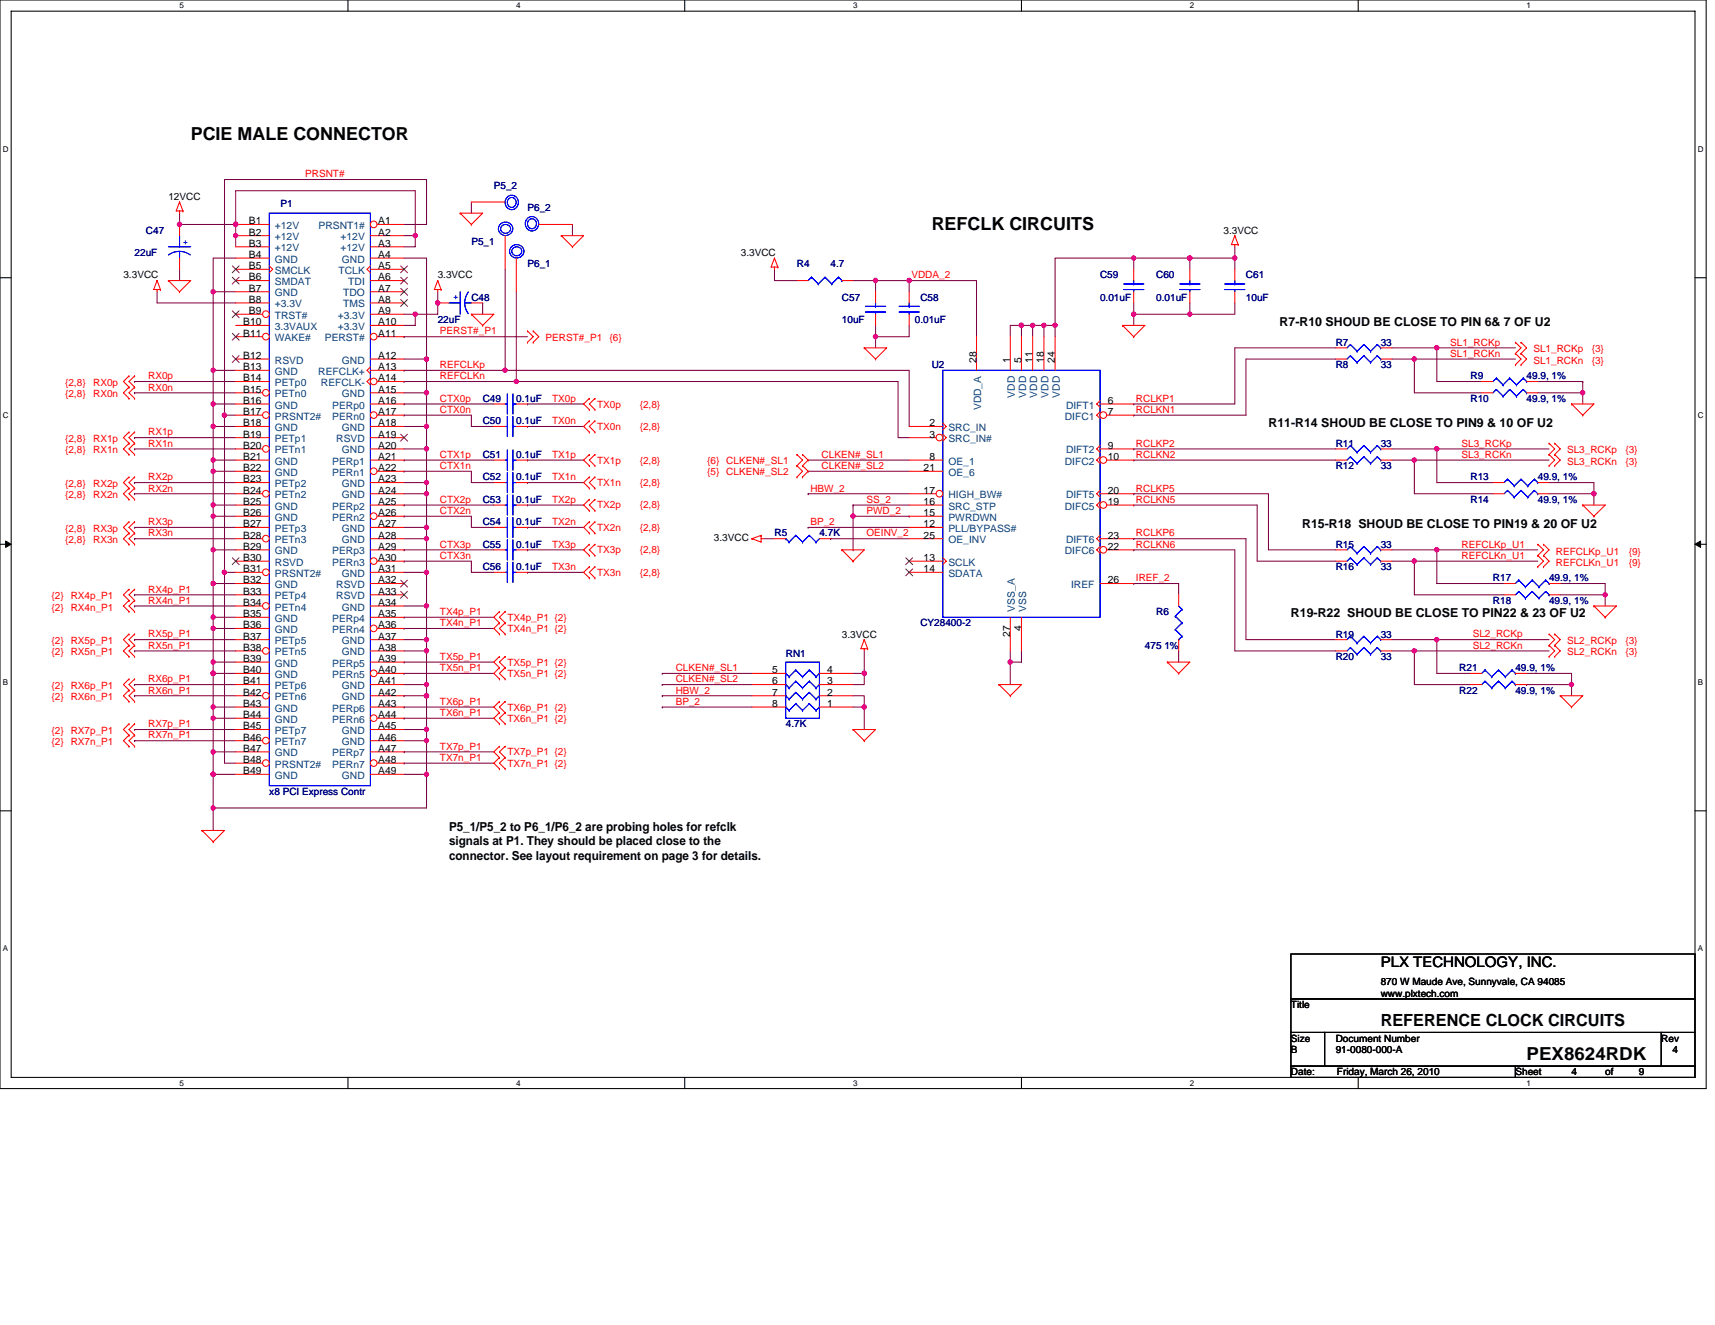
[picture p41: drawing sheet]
<svg xmlns="http://www.w3.org/2000/svg" width="279mm" height="216mm" viewBox="0 0 279 216" stroke-linecap="round" stroke-linejoin="round" font-family="sans-serif">
<defs><g id="words">
<g font-size="2.9">
<text x="31.1" y="22.8">PCIE MALE CONNECTOR</text>
<text x="151.8" y="37.4">REFCLK CIRCUITS</text>
<text x="248.7" y="172.8">PEX8624RDK</text>
</g>
<text font-size="2.7" x="224.9" y="167.1">REFERENCE CLOCK CIRCUITS</text>
<text font-size="2.4" x="224.9" y="157.6">PLX TECHNOLOGY, INC.</text>
<g font-size="2">
<text x="208.5" y="53.1">R7-R10 SHOUD BE CLOSE TO PIN 6&amp; 7 OF U2</text>
<text x="206.7" y="69.5">R11-R14 SHOUD BE CLOSE TO PIN9 &amp; 10 OF U2</text>
<text x="212.1" y="86">R15-R18 SHOUD BE CLOSE TO PIN19 &amp; 20 OF U2</text>
<text x="210.3" y="100.6">R19-R22 SHOUD BE CLOSE TO PIN22 &amp; 23 OF U2</text>
<text x="73.2" y="135.4">P5_1/P5_2 to P6_1/P6_2 are probing holes for refclk</text>
<text x="73.2" y="137.7">signals at P1. They should be placed close to the</text>
<text x="73.2" y="140.1">connector. See layout requirement on page 3 for details.</text>
</g>
<g font-size="1.7">
<text x="40.6" y="36.6">B1</text>
<text x="40.6" y="38.4">B2</text>
<text x="40.6" y="40.2">B3</text>
<text x="61.6" y="36.6">A1</text>
<text x="61.6" y="38.4">A2</text>
<text x="61.6" y="40.2">A3</text>
<text x="40.6" y="42">B4</text>
<text x="40.6" y="43.9">B5</text>
<text x="40.6" y="45.7">B6</text>
<text x="40.6" y="47.5">B7</text>
<text x="61.6" y="43.9">A5</text>
<text x="61.6" y="45.7">A6</text>
<text x="61.6" y="42">A4</text>
<text x="61.6" y="47.5">A7</text>
<text x="39.6" y="53">B10</text>
<text x="40.6" y="49.3">B8</text>
<text x="40.6" y="51.2">B9</text>
<text x="61.6" y="51.2">A9</text>
<text x="61.6" y="53">A10</text>
<text x="61.6" y="49.3">A8</text>
<text x="39.6" y="54.8">B11</text>
<text x="39.6" y="58.5">B12</text>
<text x="61.6" y="54.8">A11</text>
<text x="61.6" y="58.5">A12</text>
<text x="159.1" y="59.1" transform="rotate(-90 159.1 59.1)">28</text>
<text x="164.6" y="59.1" transform="rotate(-90 164.6 59.1)">1</text>
<text x="166.4" y="59.1" transform="rotate(-90 166.4 59.1)">5</text>
<text x="168.2" y="59.1" transform="rotate(-90 168.2 59.1)">11</text>
<text x="170.1" y="59.1" transform="rotate(-90 170.1 59.1)">18</text>
<text x="171.9" y="59.1" transform="rotate(-90 171.9 59.1)">24</text>
<text x="39.6" y="62.1">B14</text>
<text x="39.6" y="64">B15</text>
<text x="39.6" y="65.8">B16</text>
<text x="39.6" y="60.3">B13</text>
<text x="61.6" y="62.1">A14</text>
<text x="61.6" y="60.3">A13</text>
<text x="61.6" y="65.8">A16</text>
<text x="61.6" y="64">A15</text>
<text x="180.5" y="65.8">6</text>
<text x="39.6" y="67.6">B17</text>
<text x="39.6" y="69.5">B18</text>
<text x="39.6" y="71.3">B19</text>
<text x="61.6" y="71.3">A19</text>
<text x="61.6" y="67.6">A17</text>
<text x="61.6" y="69.5">A18</text>
<text x="151.4" y="69.5">2</text>
<text x="151.4" y="71.3">3</text>
<text x="180.5" y="67.6">7</text>
<text x="39.6" y="73.1">B20</text>
<text x="39.6" y="75">B21</text>
<text x="39.6" y="76.8">B22</text>
<text x="61.6" y="75">A21</text>
<text x="61.6" y="76.8">A22</text>
<text x="61.6" y="73.1">A20</text>
<text x="150.5" y="76.8">21</text>
<text x="151.4" y="75">8</text>
<text x="180.5" y="75">10</text>
<text x="180.5" y="73.1">9</text>
<text x="39.6" y="78.6">B23</text>
<text x="39.6" y="80.4">B24</text>
<text x="39.6" y="82.3">B25</text>
<text x="61.6" y="82.3">A25</text>
<text x="61.6" y="78.6">A23</text>
<text x="61.6" y="80.4">A24</text>
<text x="150.5" y="80.4">17</text>
<text x="150.5" y="82.3">16</text>
<text x="180.5" y="82.3">19</text>
<text x="180.5" y="80.4">20</text>
<text x="39.6" y="84.1">B26</text>
<text x="39.6" y="85.9">B27</text>
<text x="39.6" y="87.8">B28</text>
<text x="39.6" y="89.6">B29</text>
<text x="61.6" y="84.1">A26</text>
<text x="61.6" y="89.6">A29</text>
<text x="61.6" y="85.9">A27</text>
<text x="61.6" y="87.8">A28</text>
<text x="150.5" y="87.8">25</text>
<text x="150.5" y="84.1">15</text>
<text x="150.5" y="85.9">12</text>
<text x="180.5" y="89.6">22</text>
<text x="180.5" y="87.8">23</text>
<text x="39.6" y="91.4">B30</text>
<text x="39.6" y="93.2">B31</text>
<text x="39.6" y="95.1">B32</text>
<text x="61.6" y="95.1">A32</text>
<text x="61.6" y="91.4">A30</text>
<text x="61.6" y="93.2">A31</text>
<text x="150.5" y="91.4">13</text>
<text x="150.5" y="93.2">14</text>
<text x="180.5" y="95.1">26</text>
<text x="39.6" y="96.9">B33</text>
<text x="39.6" y="98.7">B34</text>
<text x="39.6" y="100.6">B35</text>
<text x="61.6" y="96.9">A33</text>
<text x="61.6" y="100.6">A35</text>
<text x="61.6" y="98.7">A34</text>
<text x="39.6" y="102.4">B36</text>
<text x="39.6" y="104.2">B37</text>
<text x="39.6" y="106">B38</text>
<text x="39.6" y="107.9">B39</text>
<text x="61.6" y="102.4">A36</text>
<text x="61.6" y="107.9">A39</text>
<text x="61.6" y="104.2">A37</text>
<text x="61.6" y="106">A38</text>
<text x="164.6" y="103.7" transform="rotate(-90 164.6 103.7)">27</text>
<text x="166.4" y="102.8" transform="rotate(-90 166.4 102.8)">4</text>
<text x="39.6" y="109.7">B40</text>
<text x="39.6" y="111.5">B41</text>
<text x="39.6" y="113.3">B42</text>
<text x="61.6" y="109.7">A40</text>
<text x="61.6" y="111.5">A41</text>
<text x="61.6" y="113.3">A42</text>
<text x="125.8" y="109.7">5</text>
<text x="125.8" y="111.5">6</text>
<text x="125.8" y="113.3">7</text>
<text x="134.8" y="113.3">2</text>
<text x="134.8" y="111.5">3</text>
<text x="134.8" y="109.7">4</text>
<text x="39.6" y="115.2">B43</text>
<text x="39.6" y="117">B44</text>
<text x="39.6" y="118.9">B45</text>
<text x="61.6" y="115.2">A43</text>
<text x="61.6" y="117">A44</text>
<text x="61.6" y="118.9">A45</text>
<text x="125.8" y="115.2">8</text>
<text x="134.8" y="115.2">1</text>
<text x="39.6" y="120.7">B46</text>
<text x="39.6" y="122.5">B47</text>
<text x="39.6" y="124.3">B48</text>
<text x="61.6" y="122.5">A47</text>
<text x="61.6" y="124.3">A48</text>
<text x="61.6" y="120.7">A46</text>
<text x="39.6" y="126.2">B49</text>
<text x="61.6" y="126.2">A49</text>
</g>
<g font-size="1.7" fill="#004080">
<text x="44.8" y="37.3">+12V</text>
<text x="44.8" y="39.1">+12V</text>
<text x="44.8" y="41">+12V</text>
<text x="51.9" y="37.3">PRSNT1#</text>
<text x="55.5" y="39.1">+12V</text>
<text x="55.5" y="41">+12V</text>
<text x="44.8" y="42.8">GND</text>
<text x="44.8" y="44.6">SMCLK</text>
<text x="44.8" y="46.5">SMDAT</text>
<text x="55.2" y="44.6">TCLK</text>
<text x="55.7" y="42.8">GND</text>
<text x="56.7" y="46.5">TDI</text>
<text x="44.8" y="48.3">GND</text>
<text x="44.8" y="50.1">+3.3V</text>
<text x="44.8" y="51.9">TRST#</text>
<text x="44.8" y="53.8">3.3VAUX</text>
<text x="55" y="51.9">+3.3V</text>
<text x="55" y="53.8">+3.3V</text>
<text x="55.9" y="48.3">TDO</text>
<text x="55.9" y="50.1">TMS</text>
<text x="44.8" y="55.6">WAKE#</text>
<text x="44.8" y="59.2">RSVD</text>
<text x="52.9" y="55.6">PERST#</text>
<text x="55.7" y="59.2">GND</text>
<text x="44.8" y="62.9">PETp0</text>
<text x="44.8" y="64.7">PETn0</text>
<text x="44.8" y="61.1">GND</text>
<text x="51.9" y="61.1">REFCLK+</text>
<text x="52.3" y="62.9">REFCLK-</text>
<text x="55.7" y="64.7">GND</text>
<text x="165.4" y="64.8" transform="rotate(-90 165.4 64.8)">VDD</text>
<text x="167.2" y="64.8" transform="rotate(-90 167.2 64.8)">VDD</text>
<text x="169" y="64.8" transform="rotate(-90 169 64.8)">VDD</text>
<text x="170.8" y="64.8" transform="rotate(-90 170.8 64.8)">VDD</text>
<text x="172.7" y="64.8" transform="rotate(-90 172.7 64.8)">VDD</text>
<text x="44.8" y="66.6">GND</text>
<text x="44.8" y="68.4">PRSNT2#</text>
<text x="44.8" y="70.2">GND</text>
<text x="54.1" y="66.6">PERp0</text>
<text x="54.1" y="68.4">PERn0</text>
<text x="55.7" y="70.2">GND</text>
<text x="154.5" y="70.2">SRC_IN</text>
<text x="159.9" y="66.8" transform="rotate(-90 159.9 66.8)">VDD_A</text>
<text x="173.5" y="68.4">DIFC1</text>
<text x="173.7" y="66.6">DIFT1</text>
<text x="44.8" y="72.1">PETp1</text>
<text x="44.8" y="73.9">PETn1</text>
<text x="44.8" y="75.7">GND</text>
<text x="44.8" y="77.5">GND</text>
<text x="54.1" y="75.7">PERp1</text>
<text x="54.1" y="77.5">PERn1</text>
<text x="54.8" y="72.1">RSVD</text>
<text x="55.7" y="73.9">GND</text>
<text x="154.5" y="72.1">SRC_IN#</text>
<text x="154.5" y="75.7">OE_1</text>
<text x="154.5" y="77.5">OE_6</text>
<text x="173.5" y="75.7">DIFC2</text>
<text x="173.7" y="73.9">DIFT2</text>
<text x="44.8" y="79.4">PETp2</text>
<text x="44.8" y="81.2">PETn2</text>
<text x="44.8" y="83">GND</text>
<text x="54.1" y="83">PERp2</text>
<text x="55.7" y="79.4">GND</text>
<text x="55.7" y="81.2">GND</text>
<text x="154.5" y="81.2">HIGH_BW#</text>
<text x="154.5" y="83">SRC_STP</text>
<text x="173.5" y="83">DIFC5</text>
<text x="173.7" y="81.2">DIFT5</text>
<text x="44.8" y="84.9">GND</text>
<text x="44.8" y="86.7">PETp3</text>
<text x="44.8" y="88.5">PETn3</text>
<text x="54.1" y="84.9">PERn2</text>
<text x="55.7" y="86.7">GND</text>
<text x="55.7" y="88.5">GND</text>
<text x="154.5" y="88.5">OE_INV</text>
<text x="154.5" y="84.9">PWRDWN</text>
<text x="154.5" y="86.7">PLL/BYPASS#</text>
<text x="173.7" y="88.5">DIFT6</text>
<text x="44.8" y="90.3">GND</text>
<text x="44.8" y="92.2">RSVD</text>
<text x="44.8" y="94">PRSNT2#</text>
<text x="44.8" y="95.8">GND</text>
<text x="54.1" y="90.3">PERp3</text>
<text x="54.1" y="92.2">PERn3</text>
<text x="54.8" y="95.8">RSVD</text>
<text x="55.7" y="94">GND</text>
<text x="154.5" y="92.2">SCLK</text>
<text x="154.5" y="94">SDATA</text>
<text x="173.5" y="90.3">DIFC6</text>
<text x="174.5" y="95.8">IREF</text>
<text x="44.8" y="97.7">PETp4</text>
<text x="44.8" y="99.5">PETn4</text>
<text x="44.8" y="101.3">GND</text>
<text x="54.1" y="101.3">PERp4</text>
<text x="54.8" y="97.7">RSVD</text>
<text x="55.7" y="99.5">GND</text>
<text x="165.4" y="99.7" transform="rotate(-90 165.4 99.7)">VSS_A</text>
<text x="167.2" y="99.7" transform="rotate(-90 167.2 99.7)">VSS</text>
<text x="44.8" y="103.1">GND</text>
<text x="44.8" y="105">PETp5</text>
<text x="44.8" y="106.8">PETn5</text>
<text x="54.1" y="103.1">PERn4</text>
<text x="55.7" y="105">GND</text>
<text x="55.7" y="106.8">GND</text>
<text x="44.8" y="108.6">GND</text>
<text x="44.8" y="110.5">GND</text>
<text x="44.8" y="112.3">PETp6</text>
<text x="54.1" y="108.6">PERp5</text>
<text x="54.1" y="110.5">PERn5</text>
<text x="55.7" y="112.3">GND</text>
<text x="44.8" y="114.1">PETn6</text>
<text x="44.8" y="116">GND</text>
<text x="44.8" y="117.8">GND</text>
<text x="44.8" y="119.6">PETp7</text>
<text x="54.1" y="116">PERp6</text>
<text x="54.1" y="117.8">PERn6</text>
<text x="55.7" y="114.1">GND</text>
<text x="55.7" y="119.6">GND</text>
<text x="44.8" y="121.4">PETn7</text>
<text x="44.8" y="123.3">GND</text>
<text x="44.8" y="125.1">PRSNT2#</text>
<text x="54.1" y="123.3">PERp7</text>
<text x="54.1" y="125.1">PERn7</text>
<text x="55.7" y="121.4">GND</text>
<text x="44.8" y="126.9">GND</text>
<text x="55.7" y="126.9">GND</text>
</g>
<g font-size="1.6" fill="#f00">
<text x="49.7" y="28.9">PRSNT#</text>
<text x="148.5" y="45.4">VDDA_2</text>
<text x="71.7" y="60">REFCLKp</text>
<text x="71.7" y="54.5">PERST#_P1</text>
<text x="88.9" y="55.6">PERST#_P1</text>
<text x="99.3" y="55.6">{6}</text>
<text x="236.3" y="56.3">SL1_RCKp</text>
<text x="236.3" y="58.1">SL1_RCKn</text>
<text x="249.8" y="57.4">SL1_RCKp</text>
<text x="249.8" y="59.3">SL1_RCKn</text>
<text x="259.3" y="57.4">{3}</text>
<text x="259.3" y="59.3">{3}</text>
<text x="10.6" y="62.9">{2,8}</text>
<text x="10.6" y="64.7">{2,8}</text>
<text x="15.2" y="62.9">RX0p</text>
<text x="15.2" y="64.7">RX0n</text>
<text x="24.1" y="61.8">RX0p</text>
<text x="24.1" y="63.6">RX0n</text>
<text x="71.7" y="61.8">REFCLKn</text>
<text x="71.7" y="65.5">CTX0p</text>
<text x="90" y="65.5">TX0p</text>
<text x="185.1" y="65.5">RCLKP1</text>
<text x="24.1" y="71">RX1p</text>
<text x="71.7" y="67.3">CTX0n</text>
<text x="90" y="69.1">TX0n</text>
<text x="97.3" y="70.1">TX0n</text>
<text x="97.3" y="66.4">TX0p</text>
<text x="104.2" y="70.1">{2,8}</text>
<text x="104.2" y="66.4">{2,8}</text>
<text x="185.1" y="67.3">RCLKN1</text>
<text x="10.6" y="72.1">{2,8}</text>
<text x="10.6" y="73.9">{2,8}</text>
<text x="15.2" y="72.1">RX1p</text>
<text x="15.2" y="73.9">RX1n</text>
<text x="24.1" y="72.8">RX1n</text>
<text x="71.7" y="74.6">CTX1p</text>
<text x="71.7" y="76.4">CTX1n</text>
<text x="90" y="74.6">TX1p</text>
<text x="97.3" y="75.5">TX1p</text>
<text x="104.2" y="75.5">{2,8}</text>
<text x="115.2" y="75.5">{6} CLKEN#_SL1</text>
<text x="115.2" y="77.4">{5} CLKEN#_SL2</text>
<text x="133.9" y="74.6">CLKEN#_SL1</text>
<text x="133.9" y="76.4">CLKEN#_SL2</text>
<text x="185.1" y="72.8">RCLKP2</text>
<text x="185.1" y="74.6">RCLKN2</text>
<text x="238.1" y="74.6">SL3_RCKn</text>
<text x="238.1" y="72.8">SL3_RCKp</text>
<text x="255.3" y="73.9">SL3_RCKp</text>
<text x="255.3" y="75.7">SL3_RCKn</text>
<text x="264.8" y="73.9">{3}</text>
<text x="264.8" y="75.7">{3}</text>
<text x="10.6" y="79.4">{2,8}</text>
<text x="10.6" y="81.2">{2,8}</text>
<text x="15.2" y="79.4">RX2p</text>
<text x="15.2" y="81.2">RX2n</text>
<text x="24.1" y="78.3">RX2p</text>
<text x="24.1" y="80.1">RX2n</text>
<text x="71.7" y="81.9">CTX2p</text>
<text x="71.7" y="83.8">CTX2n</text>
<text x="90" y="81.9">TX2p</text>
<text x="90" y="78.3">TX1n</text>
<text x="97.3" y="82.8">TX2p</text>
<text x="97.3" y="79.2">TX1n</text>
<text x="104.2" y="82.8">{2,8}</text>
<text x="104.2" y="79.2">{2,8}</text>
<text x="132" y="80.1">HBW_2</text>
<text x="141.2" y="81.9">SS_2</text>
<text x="141.2" y="83.8">PWD_2</text>
<text x="185.1" y="80.1">RCLKP5</text>
<text x="185.1" y="81.9">RCLKN5</text>
<text x="10.6" y="86.7">{2,8}</text>
<text x="10.6" y="88.5">{2,8}</text>
<text x="15.2" y="86.7">RX3p</text>
<text x="15.2" y="88.5">RX3n</text>
<text x="24.1" y="85.6">RX3p</text>
<text x="24.1" y="87.4">RX3n</text>
<text x="71.7" y="89.2">CTX3p</text>
<text x="90" y="89.2">TX3p</text>
<text x="90" y="85.6">TX2n</text>
<text x="97.3" y="86.5">TX2n</text>
<text x="104.2" y="86.5">{2,8}</text>
<text x="132" y="85.6">BP_2</text>
<text x="141.2" y="87.4">OEINV_2</text>
<text x="185.1" y="87.4">RCLKP6</text>
<text x="185.1" y="89.2">RCLKN6</text>
<text x="238.1" y="89.2">REFCLKp_U1</text>
<text x="71.7" y="91.1">CTX3n</text>
<text x="90" y="92.9">TX3n</text>
<text x="97.3" y="90.2">TX3p</text>
<text x="97.3" y="93.8">TX3n</text>
<text x="104.2" y="90.2">{2,8}</text>
<text x="104.2" y="93.8">{2,8}</text>
<text x="185.1" y="94.7">IREF_2</text>
<text x="238.1" y="91.1">REFCLKn_U1</text>
<text x="253.5" y="90.4">REFCLKp_U1</text>
<text x="253.5" y="92.2">REFCLKn_U1</text>
<text x="265.3" y="90.4">{9}</text>
<text x="265.3" y="92.2">{9}</text>
<text x="8.4" y="97.7">{2} RX4p_P1</text>
<text x="8.4" y="99.5">{2} RX4n_P1</text>
<text x="24.1" y="96.6">RX4p_P1</text>
<text x="24.1" y="98.4">RX4n_P1</text>
<text x="71.7" y="100.2">TX4p_P1</text>
<text x="82.7" y="101.1">TX4p_P1 {2}</text>
<text x="8.4" y="105">{2} RX5p_P1</text>
<text x="8.4" y="106.8">{2} RX5n_P1</text>
<text x="24.1" y="105.7">RX5n_P1</text>
<text x="24.1" y="103.9">RX5p_P1</text>
<text x="71.7" y="107.5">TX5p_P1</text>
<text x="71.7" y="102">TX4n_P1</text>
<text x="82.7" y="103">TX4n_P1 {2}</text>
<text x="239.9" y="103.9">SL2_RCKp</text>
<text x="239.9" y="105.7">SL2_RCKn</text>
<text x="255.3" y="105">SL2_RCKp</text>
<text x="255.3" y="106.8">SL2_RCKn</text>
<text x="264.8" y="105">{3}</text>
<text x="264.8" y="106.8">{3}</text>
<text x="8.4" y="112.3">{2} RX6p_P1</text>
<text x="24.1" y="111.2">RX6p_P1</text>
<text x="24.1" y="113">RX6n_P1</text>
<text x="71.7" y="109.4">TX5n_P1</text>
<text x="82.7" y="108.5">TX5p_P1 {2}</text>
<text x="82.7" y="110.3">TX5n_P1 {2}</text>
<text x="110.1" y="111.2">CLKEN#_SL2</text>
<text x="110.1" y="113">HBW_2</text>
<text x="110.1" y="109.4">CLKEN#_SL1</text>
<text x="8.4" y="114.1">{2} RX6n_P1</text>
<text x="8.4" y="119.6">{2} RX7p_P1</text>
<text x="24.1" y="118.5">RX7p_P1</text>
<text x="71.7" y="114.9">TX6p_P1</text>
<text x="71.7" y="116.7">TX6n_P1</text>
<text x="82.7" y="115.8">TX6p_P1 {2}</text>
<text x="82.7" y="117.6">TX6n_P1 {2}</text>
<text x="110.1" y="114.9">BP_2</text>
<text x="8.4" y="121.4">{2} RX7n_P1</text>
<text x="24.1" y="120.3">RX7n_P1</text>
<text x="71.7" y="122.2">TX7p_P1</text>
<text x="71.7" y="124">TX7n_P1</text>
<text x="82.7" y="123.1">TX7p_P1 {2}</text>
<text x="82.7" y="124.9">TX7n_P1 {2}</text>
</g>
<g font-size="1.6">
<text x="27.4" y="32.6">12VCC</text>
<text x="120.7" y="41.7">3.3VCC</text>
<text x="199.3" y="38.1">3.3VCC</text>
<text x="20.1" y="45.4">3.3VCC</text>
<text x="71.3" y="45.4">3.3VCC</text>
<text x="116.3" y="88.2">3.3VCC</text>
<text x="137.2" y="103.9">3.3VCC</text>
<text x="224.9" y="160.6">870 W Maude Ave, Sunnyvale, CA 94085</text>
<text x="210.3" y="164.2">Title</text>
<text x="224.9" y="162.4">www.plxtech.com</text>
<text x="210.3" y="171.6">B</text>
<text x="210.3" y="169.7">Size</text>
<text x="217.6" y="169.7">Document Number</text>
<text x="217.6" y="171.6">91-0080-000-A</text>
<text x="270.7" y="169.7">Rev</text>
<text x="272.5" y="171.6">4</text>
<text x="210.3" y="175.2">Date:</text>
<text x="217.8" y="175.2">Friday, March 26, 2010</text>
<text x="246.9" y="175.2">Sheet</text>
<text x="256" y="175.2">4</text>
<text x="261.5" y="175.2">of</text>
<text x="267" y="175.2">9</text>
</g>
<g font-size="1.6" fill="#000080">
<text x="45.7" y="33.7">P1</text>
<text x="80.5" y="30.7">P5_2</text>
<text x="85.9" y="34.4">P6_2</text>
<text x="21.9" y="41.7">22uF</text>
<text x="23.8" y="38.1">C47</text>
<text x="76.8" y="39.9">P5_1</text>
<text x="85.9" y="43.5">P6_1</text>
<text x="129.8" y="43.5">R4</text>
<text x="135.3" y="43.5">4.7</text>
<text x="179.2" y="45.4">C59</text>
<text x="188.4" y="45.4">C60</text>
<text x="203" y="45.4">C61</text>
<text x="71.3" y="52.7">22uF</text>
<text x="76.8" y="49">C48</text>
<text x="137.2" y="49">C57</text>
<text x="137.2" y="52.7">10uF</text>
<text x="149" y="52.7">0.01uF</text>
<text x="149.9" y="49">C58</text>
<text x="179.2" y="49">0.01uF</text>
<text x="188.4" y="49">0.01uF</text>
<text x="203" y="49">10uF</text>
<text x="151.8" y="60">U2</text>
<text x="217.6" y="56.3">R7</text>
<text x="217.6" y="60">R8</text>
<text x="224.9" y="56.3">33</text>
<text x="224.9" y="60">33</text>
<text x="78.6" y="65.5">C49</text>
<text x="84.1" y="65.5">0.1uF</text>
<text x="239.6" y="61.8">R9</text>
<text x="239.6" y="65.5">R10</text>
<text x="248.7" y="65.5">49.9, 1%</text>
<text x="248.7" y="61.8">49.9, 1%</text>
<text x="78.6" y="69.1">C50</text>
<text x="84.1" y="69.1">0.1uF</text>
<text x="78.6" y="74.6">C51</text>
<text x="84.1" y="74.6">0.1uF</text>
<text x="217.6" y="72.8">R11</text>
<text x="217.6" y="76.5">R12</text>
<text x="224.9" y="72.8">33</text>
<text x="224.9" y="76.5">33</text>
<text x="78.6" y="78.3">C52</text>
<text x="78.6" y="81.9">C53</text>
<text x="84.1" y="78.3">0.1uF</text>
<text x="84.1" y="81.9">0.1uF</text>
<text x="239.6" y="81.9">R14</text>
<text x="239.6" y="78.3">R13</text>
<text x="250.5" y="81.9">49.9, 1%</text>
<text x="250.5" y="78.3">49.9, 1%</text>
<text x="78.6" y="89.3">C55</text>
<text x="78.6" y="85.6">C54</text>
<text x="84.1" y="89.3">0.1uF</text>
<text x="84.1" y="85.6">0.1uF</text>
<text x="126.2" y="87.4">R5</text>
<text x="133.5" y="87.4">4.7K</text>
<text x="217.6" y="89.3">R15</text>
<text x="224.9" y="89.3">33</text>
<text x="78.6" y="92.9">C56</text>
<text x="84.1" y="92.9">0.1uF</text>
<text x="217.6" y="92.9">R16</text>
<text x="224.9" y="92.9">33</text>
<text x="243.2" y="94.7">R17</text>
<text x="252.4" y="94.7">49.9, 1%</text>
<text x="188.4" y="100.2">R6</text>
<text x="243.2" y="98.4">R18</text>
<text x="252.4" y="98.4">49.9, 1%</text>
<text x="128" y="107">RN1</text>
<text x="149.9" y="102.1">CY28400-2</text>
<text x="186.5" y="105.7">475 1%</text>
<text x="217.6" y="103.9">R19</text>
<text x="217.6" y="107.5">R20</text>
<text x="224.9" y="103.9">33</text>
<text x="224.9" y="107.5">33</text>
<text x="237.7" y="113">R22</text>
<text x="237.7" y="109.4">R21</text>
<text x="246.9" y="113">49.9, 1%</text>
<text x="246.9" y="109.4">49.9, 1%</text>
<text x="128" y="118.5">4.7K</text>
<text x="43.9" y="129.5">x8 PCI Express Contr</text>
</g>
<g font-size="1.6" fill="#00f">
<text x="29.8" y="39.9">+</text>
<text x="74.7" y="48.8" transform="rotate(-90 74.7 48.8)">+</text>
</g>
<g font-size="1.3">
<text x="29.3" y="1.4">5</text>
<text x="84.1" y="1.4">4</text>
<text x="139" y="1.4">3</text>
<text x="193.8" y="1.4">2</text>
<text x="248.7" y="1.4">1</text>
<text x=".5" y="24.7">D</text>
<text x="276.6" y="24.7">D</text>
<text x=".5" y="68.2">C</text>
<text x="276.6" y="68.2">C</text>
<text x=".5" y="111.6">B</text>
<text x="276.6" y="111.6">B</text>
<text x=".5" y="155">A</text>
<text x="276.6" y="155">A</text>
<text x="29.3" y="176.9">5</text>
<text x="84.1" y="176.9">4</text>
<text x="139" y="176.9">3</text>
<text x="193.8" y="176.9">2</text>
<text x="248.7" y="176.9">1</text>
</g>
</g></defs>
<path d="M0 0h278v177.4h-278zM1.8 1.8h274.3v173.8h-274.3z" fill="none" stroke="#000" stroke-width=".17"/>
<g fill="#fff">
<path d="M29.3 .2h.7v1.5h-.7z"/>
<path d="M29.3 175.7h.7v1.5h-.7z"/>
</g>
<path d="M56.7 0v1.8M56.7 175.6v1.8" fill="none" stroke="#000" stroke-width=".17"/>
<g fill="#fff">
<path d="M84.1 .2h.7v1.5h-.7z"/>
<path d="M84.1 175.7h.7v1.5h-.7z"/>
</g>
<path d="M111.5 0v1.8M111.5 175.6v1.8" fill="none" stroke="#000" stroke-width=".17"/>
<g fill="#fff">
<path d="M139 .2h.7v1.5h-.7z"/>
<path d="M139 175.7h.7v1.5h-.7z"/>
</g>
<path d="M166.4 0v1.8M166.4 175.6v1.8" fill="none" stroke="#000" stroke-width=".17"/>
<g fill="#fff">
<path d="M193.8 .2h.8v1.5h-.8z"/>
<path d="M193.8 175.7h.8v1.5h-.8z"/>
</g>
<path d="M221.3 0v1.8M221.3 175.6v1.8" fill="none" stroke="#000" stroke-width=".17"/>
<g fill="#fff">
<path d="M248.7 .2h.7v1.5h-.7z"/>
<path d="M248.7 175.7h.7v1.5h-.7z"/>
<path d="M.5 23.5h.9v1.5h-.9z"/>
<path d="M276.6 23.5h1v1.5h-1z"/>
<path d="M.5 67h.9v1.4h-.9z"/>
<path d="M276.6 67h1v1.4h-1z"/>
</g>
<path d="M0 45.3h1.8M276.1 45.3h1.9" fill="none" stroke="#000" stroke-width=".17"/>
<g fill="#fff">
<path d="M.5 110.4h.8v1.5h-.8z"/>
<path d="M276.6 110.4h.9v1.5h-.9z"/>
</g>
<path d="M0 88.7h1.8M276.1 88.7h1.9" fill="none" stroke="#000" stroke-width=".17"/>
<path d="M.9 88.2l.9 .5-.9 .5zM276.1 88.7l1-.5v1z" fill="#000" stroke="#000" stroke-width=".16"/>
<g fill="#fff">
<path d="M.5 153.8h.8v1.5h-.8z"/>
<path d="M276.6 153.8h.9v1.5h-.9z"/>
</g>
<path d="M0 132.1h1.8M276.1 132.1h1.9M210.3 155.4h65.8v7.4h-65.8zM210.3 162.8h65.8v5.4h-65.8zM210.3 168.2h5.5v5.5h-5.5zM210.3 173.7h36.6v1.9h-36.6zM215.8 168.2h54.9v5.5h-54.9zM246.9 173.7h29.2v1.9h-29.2zM270.7 168.2h5.4v5.5h-5.4z" fill="none" stroke="#000" stroke-width=".17"/>
<g fill="none" stroke="#800040" stroke-width=".17">
<path d="M29.3 36.6h.1M29.3 34.7h.1M29.3 36.6h9.1M29.3 34.7v1.9M36.6 29.3v38.3M36.6 29.3h32.9v7.3h-3.7M36.6 29.3h.1M38.4 38.4h.1M38.4 36.6v-5.5h29.2v7.3M38.4 36.6h.1M38.4 36.6v3.6M65.8 38.4h1.8"/>
<path d="M67.6 38.4v1.8h-1.8M67.6 38.4h.1M76.8 32.9v1.8M93.3 36.6v1.8M25.6 47.5v1.9h12.8M29.3 43.9v1.8M34.7 47.5h3.7M34.7 47.5h.1M34.7 47.5v18.3M38.4 42.1h-3.7v5.4M65.8 51.2h1.8M65.8 42.1h3.7v16.4"/>
<path d="M65.8 54.9h.1M65.8 58.5h3.7M65.8 54.9h20.1M67.6 51.2h.1M67.6 51.2v1.8h-1.8M69.5 58.5h.1M69.5 58.5v54.9M71.3 49.4h.1M71.3 47.5v1.9M71.3 49.4v1.8h-3.7M78.6 49.4v1.8M82.3 43.9v16.4"/>
<path d="M84.1 47.5v14.7M126.2 43.9v1.8h3.6M139 45.7h3.6M142.6 45.7h16.5v9.2M142.6 45.7h.1M142.6 53v1.9h5.5v-1.9M142.6 54.9h.1M142.6 45.7v1.8M142.6 54.9v1.8M148.1 45.7h.1M148.1 45.7v1.8M166.4 53h-1.8v1.9"/>
<path d="M166.4 53h.1M166.4 53h5.5M166.4 53v1.9M168.2 53v1.9M168.2 53h.1M170.1 53v1.9M170.1 53h.1M171.9 53h.1M171.9 53v1.9M184.7 42.1h-12.8v10.9M184.7 51.2h.1M184.7 42.1v1.8"/>
<path d="M184.7 49.4v1.8M184.7 51.2v1.8M184.7 42.1h.1M184.7 51.2h9.1M184.7 42.1h16.5M193.8 42.1h.1M193.8 42.1v1.8M193.8 49.4v1.8M201.2 40.2v1.9M201.2 42.1h.1M201.2 49.4v1.8h-7.4M201.2 42.1v1.8"/>
<path d="M217.6 58.5h-14.6v9.1h-18.3M217.6 56.7h-16.4v9.1h-16.5M226.8 58.5h3.6M226.8 56.7h7.3M230.4 58.5v5.5h11M230.4 58.5h.1M230.4 58.5h16.5M234.1 56.7v5.5h7.3M234.1 56.7h.1M234.1 56.7h12.8M21.9 71.3h.1M21.9 73.2h.1"/>
<path d="M21.9 62.2h.1M21.9 78.6h.1M21.9 64h.1M21.9 62.2h16.5M21.9 71.3h16.5M21.9 73.2h16.5M21.9 78.6h16.5M21.9 64h16.5M34.7 75h3.7M34.7 76.8h3.7M34.7 75h.1M34.7 76.8h.1"/>
<path d="M34.7 69.5v5.5M34.7 60.3h3.7M34.7 60.3h.1M34.7 65.8v3.7M34.7 65.8h3.7M34.7 69.5h.1M34.7 75v20.1M34.7 69.5h3.7M36.6 67.6h.1M36.6 67.6h1.8M36.6 67.6v56.8h1.8M65.8 64h3.7"/>
<path d="M65.8 78.6h3.7M65.8 60.3h.1M65.8 62.2h.1M65.8 69.5h3.7M65.8 73.2h3.7M65.8 75h.1M65.8 76.8h.1M65.8 65.8h.1M65.8 67.6h.1M65.8 60.3h82.3v9.2M65.8 62.2h80.5v9.1h1.8M65.8 76.8h11v1.8h3.7"/>
<path d="M65.8 67.6h11v1.9h3.7M65.8 75h14.7M65.8 65.8h14.7M69.5 64h.1M69.5 69.5h.1M69.5 73.2h.1M69.5 78.6h.1M82.3 60.3h.1M84.1 62.2h.1M85.9 78.6h.1M85.9 75h.1M85.9 69.5h.1"/>
<path d="M85.9 65.8h.1M85.9 69.5h9.2M85.9 78.6h9.2M85.9 75h9.2M85.9 65.8h9.2M131.7 75h.1M131.7 76.8h.1M131.7 75h16.4M131.7 76.8h16.4M184.7 65.8h.1M184.7 67.6h.1M184.7 73.2h.1"/>
<path d="M184.7 75h.1M184.7 73.2h32.9M184.7 75h32.9M226.8 75h3.6M226.8 73.2h7.3M230.4 75h.1M230.4 75v5.5h12.8M230.4 75h22M234.1 73.2v5.4h9.1M234.1 73.2h.1M234.1 73.2h18.3M250.5 62.2h7.4"/>
<path d="M250.5 64h7.4M252.4 78.6h7.3v1.9M257.9 62.2h.1M257.9 64v1.8M257.9 62.2v1.8M21.9 85.9h.1M21.9 87.8h.1M21.9 80.5h.1M21.9 96.9h.1M21.9 98.7h.1M21.9 85.9h16.5M21.9 87.8h16.5"/>
<path d="M21.9 80.5h16.5M21.9 96.9h16.5M21.9 98.7h16.5M34.7 82.3h.1M34.7 95.1v5.5M34.7 82.3h3.7M34.7 84.1h3.7M34.7 84.1h.1M34.7 89.6h.1M34.7 95.1h3.7M34.7 89.6h3.7M36.6 93.3h1.8"/>
<path d="M36.6 93.3h.1M65.8 93.3h3.7M65.8 80.5h3.7M65.8 85.9h3.7M65.8 87.8h3.7M65.8 98.7h3.7M65.8 82.3h.1M65.8 84.1h.1M65.8 89.6h.1M65.8 91.4h.1M65.8 91.4h11v1.9h3.7M65.8 84.1h11v1.8h3.7"/>
<path d="M65.8 82.3h14.7M65.8 89.6h14.7M69.5 87.8h.1M69.5 93.3h.1M69.5 85.9h.1M69.5 80.5h.1M69.5 98.7h.1M85.9 89.6h.1M85.9 93.3h.1M85.9 85.9h.1M85.9 82.3h.1M85.9 85.9h9.2"/>
<path d="M85.9 82.3h9.2M85.9 89.6h9.2M85.9 93.3h9.2M124.4 87.8h1.8M131.7 80.5h.1M131.7 85.9h.1M131.7 85.9h16.4M131.7 80.5h16.4M135.3 87.8h.1M135.3 87.8h12.8M139 82.3h.1M139 82.3v1.8h9.1"/>
<path d="M139 89.6h.1M139 82.3h9.1M139 84.1v5.5M148.1 84.1h.1M184.7 87.8h18.3v16.4h14.6M184.7 89.6h16.5v16.5h16.4M184.7 80.5h.1M184.7 82.3h.1M184.7 87.8h.1M184.7 89.6h.1M184.7 82.3h20.1v9.1h12.8M184.7 80.5h22v9.1h10.9"/>
<path d="M184.7 95.1h7.3v1.8M184.7 95.1h.1M226.8 91.4h3.6v5.5h14.6M226.8 89.6h7.3M230.4 91.4h.1M230.4 91.4h20.1M234.1 89.6v5.5h10.9M234.1 89.6h.1M234.1 89.6h16.4M252.4 80.5h7.3M254.2 95.1h7.3v1.8M254.2 96.9h7.3"/>
<path d="M259.7 80.5h.1M259.7 80.5v1.8M261.5 96.9h.1M261.5 96.9v1.8M21.9 106.1h.1M21.9 111.5h.1M21.9 113.4h.1M21.9 118.9h.1M21.9 104.2h.1M21.9 106.1h16.5M21.9 111.5h16.5M21.9 113.4h16.5"/>
<path d="M21.9 118.9h16.5M21.9 104.2h16.5M34.7 109.7h.1M34.7 107.9v1.8M34.7 115.2h.1M34.7 100.6h.1M34.7 100.6h3.7M34.7 102.4h3.7M34.7 102.4h.1M34.7 117v5.5M34.7 115.2h3.7M34.7 117h.1"/>
<path d="M34.7 107.9h3.7M34.7 100.6v7.3M34.7 109.7v7.3M34.7 117h3.7M34.7 109.7h3.7M65.8 111.5h3.7M65.8 113.4h.1M65.8 118.9h3.7M65.8 104.2h3.7M65.8 106.1h3.7M65.8 107.9h.1M65.8 109.7h.1"/>
<path d="M65.8 100.6h.1M65.8 102.4h.1M65.8 115.2h.1M65.8 117h.1M65.8 113.4h3.7M65.8 117h14.7M65.8 109.7h14.7M65.8 107.9h14.7M65.8 100.6h14.7M65.8 102.4h14.7M65.8 115.2h14.7M69.5 113.4v5.5"/>
<path d="M69.5 118.9h.1M69.5 106.1h.1M69.5 104.2h.1M69.5 111.5h.1M69.5 118.9v1.8M107.9 111.5h.1M107.9 113.4h.1M107.9 115.2h.1M107.9 109.7h.1M107.9 111.5h14.6M107.9 113.4h14.6M107.9 109.7h14.6"/>
<path d="M107.9 115.2h14.6M139 113.4h1.8v1.8M139 109.7h1.8M139 115.2h1.8M140.8 109.7h.1M140.8 106.1v3.6M140.8 109.7v1.8h-1.8M140.8 115.2h.1M140.8 115.2v3.7M164.6 106.1v1.8M164.6 107.9h.1M164.6 107.9v3.6"/>
<path d="M166.4 106.1v1.8h-1.8M192 106.1v1.8M226.8 104.2h7.3M226.8 106.1h3.6M230.4 106.1v5.4h9.2M230.4 106.1h.1M230.4 106.1h22M234.1 104.2v5.5h5.5M234.1 104.2h.1M234.1 104.2h18.3M248.7 109.7h7.3v1.8M248.7 111.5h.1"/>
<path d="M248.7 111.5h7.3M256 111.5v1.9M21.9 120.7h.1M21.9 120.7h16.5M34.7 126.2h3.7M34.7 122.5h.1M34.7 126.2h.1M34.7 131.7v3.6M34.7 122.5v9.2M34.7 122.5h3.7M65.8 120.7h3.7M65.8 126.2h3.7"/>
<path d="M65.8 122.5h.1M65.8 124.4h.1M65.8 122.5h14.7M65.8 124.4h14.7M69.5 126.2h.1M69.5 120.7v5.5M69.5 126.2v5.5h-34.8"/>
</g>
<g fill="#f0f" stroke="#f0f" stroke-width=".17">
<circle cx="67.7" cy="51.2" r=".36"/>
<circle cx="38.4" cy="38.4" r=".35"/>
<circle cx="69.5" cy="64" r=".36"/>
<circle cx="71.3" cy="49.4" r=".36"/>
<circle cx="69.5" cy="113.4" r=".36"/>
<circle cx="36.6" cy="67.6" r=".36"/>
<circle cx="36.6" cy="93.2" r=".36"/>
<circle cx="34.7" cy="109.7" r=".36"/>
<circle cx="69.5" cy="120.7" r=".35"/>
<circle cx="69.5" cy="118.8" r=".36"/>
<circle cx="69.5" cy="126.2" r=".35"/>
<circle cx="34.7" cy="47.5" r=".35"/>
<circle cx="69.5" cy="58.5" r=".36"/>
<circle cx="34.7" cy="75" r=".35"/>
<circle cx="34.7" cy="76.8" r=".36"/>
<circle cx="69.5" cy="87.8" r=".35"/>
<circle cx="34.7" cy="82.3" r=".36"/>
<circle cx="69.5" cy="106.1" r=".35"/>
<circle cx="69.5" cy="93.2" r=".35"/>
<circle cx="69.5" cy="104.2" r=".36"/>
<circle cx="69.5" cy="69.5" r=".35"/>
<circle cx="34.7" cy="115.2" r=".35"/>
<circle cx="38.4" cy="36.6" r=".36"/>
<circle cx="69.5" cy="73.1" r=".36"/>
<circle cx="34.7" cy="65.8" r=".35"/>
<circle cx="34.7" cy="60.3" r=".35"/>
<circle cx="69.5" cy="85.9" r=".36"/>
<circle cx="34.7" cy="84.1" r=".35"/>
<circle cx="34.7" cy="95.1" r=".36"/>
<circle cx="34.7" cy="89.6" r=".35"/>
<circle cx="34.7" cy="100.6" r=".36"/>
<circle cx="34.7" cy="107.9" r=".35"/>
<circle cx="34.7" cy="102.4" r=".35"/>
<circle cx="29.2" cy="36.6" r=".36"/>
<circle cx="67.7" cy="38.4" r=".36"/>
<circle cx="34.7" cy="126.2" r=".35"/>
<circle cx="82.3" cy="60.3" r=".36"/>
<circle cx="69.5" cy="78.6" r=".35"/>
<circle cx="69.5" cy="80.4" r=".35"/>
<circle cx="34.7" cy="69.5" r=".35"/>
<circle cx="34.7" cy="131.7" r=".36"/>
<circle cx="34.7" cy="117" r=".35"/>
<circle cx="69.5" cy="98.7" r=".35"/>
<circle cx="34.7" cy="122.5" r=".36"/>
<circle cx="84.1" cy="62.2" r=".35"/>
<circle cx="69.5" cy="111.5" r=".35"/>
<circle cx="256" cy="111.5" r=".36"/>
<circle cx="171.9" cy="53" r=".35"/>
<circle cx="170.1" cy="53" r=".35"/>
<circle cx="234.1" cy="56.7" r=".35"/>
<circle cx="166.4" cy="53" r=".35"/>
<circle cx="230.4" cy="58.5" r=".36"/>
<circle cx="230.4" cy="75" r=".35"/>
<circle cx="234.1" cy="73.1" r=".36"/>
<circle cx="193.8" cy="42" r=".35"/>
<circle cx="201.2" cy="42" r=".36"/>
<circle cx="168.2" cy="53" r=".36"/>
<circle cx="257.8" cy="64" r=".36"/>
<circle cx="261.5" cy="96.9" r=".35"/>
<circle cx="164.6" cy="107.9" r=".36"/>
<circle cx="193.8" cy="51.2" r=".35"/>
<circle cx="184.7" cy="51.2" r=".35"/>
<circle cx="184.7" cy="42" r=".35"/>
<circle cx="142.6" cy="45.7" r=".36"/>
<circle cx="148.1" cy="45.7" r=".36"/>
<circle cx="142.6" cy="54.8" r=".36"/>
<circle cx="139" cy="84.1" r=".35"/>
<circle cx="259.7" cy="80.4" r=".36"/>
<circle cx="234.1" cy="89.6" r=".35"/>
<circle cx="230.4" cy="91.4" r=".36"/>
<circle cx="234.1" cy="104.2" r=".36"/>
<circle cx="230.4" cy="106.1" r=".35"/>
<circle cx="140.8" cy="109.7" r=".36"/>
<circle cx="140.8" cy="115.2" r=".36"/>
</g>
<g fill="none" stroke="#f00" stroke-width=".17">
<path d="M29.3 32.9l-.6 1.5h1.1M29.3 34.4v.3M29.3 32.9h.1M29.3 32.9l.5 1.5M29.3 36.6v1.8M29.8 34.4h.1M75 34.7h3.6l-1.8 1.9M75 34.7h.1M75 34.7l1.8 1.9M76.8 36.6h.1M91.4 38.4h3.7l-1.8 1.8M91.4 38.4h.1"/>
<path d="M91.4 38.4l1.9 1.8M201.2 38.4l-.6 1.5h1.1M201.2 39.9v.3M201.2 38.4h.1M201.2 38.4l.5 1.5M201.7 39.9h.1M25.6 45.7l-.6 1.5h1.1M25.6 47.2v.3M25.6 45.7h.1M25.6 45.7l.5 1.5M26.1 47.2h.1M27.4 45.7h3.7l-1.8 1.8"/>
<path d="M27.4 45.7h.1M27.4 45.7l1.9 1.8M29.3 47.5h.1M29.3 42.1v1.8M71.3 45.7l-.5 1.5h1.1M71.3 47.2v.3M71.3 45.7h.1M71.3 45.7l.6 1.5M71.9 47.2h.1M76.8 51.2h3.7l-1.9 1.8M76.8 51.2h.1M76.8 51.2l1.8 1.8"/>
<path d="M78.6 53h.1M84.1 42.1v5.4M85.9 53.9h.1M85.9 55.8h.1M85.9 53.9l1 1-1 .9M86.9 53.9h.1M86.9 55.8h.1M86.9 53.9l.9 1-.9 .9M93.3 40.2h.1M126.2 42.1l-.6 1.4h1.1M126.2 43.5v.4M126.2 42.1h.1"/>
<path d="M126.2 42.1l.5 1.4M126.7 43.5h.1M140.8 56.7h3.7l-1.9 1.8M140.8 56.7h.1M140.8 56.7l1.8 1.8M142.6 58.5h.1M148.1 47.5v1.9M148.1 51.2v1.8M182.9 53h3.6l-1.8 1.9M182.9 53h.1M182.9 53l1.8 1.9M184.7 54.9h.1"/>
<path d="M246.9 55.8h.1M246.9 57.6h.1M246.9 59.4h.1M246.9 55.8l.9 .9-.9 .9M246.9 57.6l.9 .9-.9 .9M247.8 55.8h.1M247.8 57.6h.1M247.8 59.4h.1M247.8 55.8l.9 .9-.9 .9M247.8 57.6l.9 .9-.9 .9M21 61.3h.1M21 63.1h.1"/>
<path d="M21 64.9h.1M21 70.4h.1M21 72.2h.1M21 74.1h.1M21 77.7h.1M21 79.5h.1M21 61.3l-.9 .9 .9 .9M21 63.1l-.9 .9 .9 .9M21 70.4l-.9 .9 .9 .9M21 72.2l-.9 1 .9 .9M21 77.7l-.9 .9 .9 .9M21 79.5l-.9 1 .9 .9"/>
<path d="M21.9 61.3h.1M21.9 63.1h.1M21.9 64.9h.1M21.9 70.4h.1M21.9 72.2h.1M21.9 74.1h.1M21.9 77.7h.1M21.9 79.5h.1M21.9 61.3l-.9 .9 .9 .9M21.9 63.1l-.9 .9 .9 .9M21.9 70.4l-.9 .9 .9 .9M21.9 72.2l-.9 1 .9 .9"/>
<path d="M21.9 77.7l-.9 .9 .9 .9M21.9 79.5l-.9 1 .9 .9M96 77.7h.1M96 79.5h.1M96 74.1h.1M96 75.9h.1M96 68.6h.1M96 70.4h.1M96 64.9h.1M96 66.7h.1M96 77.7l-.9 .9 .9 .9M96 74.1l-.9 .9 .9 .9"/>
<path d="M96 68.6l-.9 .9 .9 .9M96 64.9l-.9 .9 .9 .9M96.9 79.5h.1M96.9 77.7h.1M96.9 75.9h.1M96.9 74.1h.1M96.9 70.4h.1M96.9 68.6h.1M96.9 66.7h.1M96.9 64.9h.1M96.9 77.7l-.9 .9 .9 .9M96.9 74.1l-.9 .9 .9 .9"/>
<path d="M96.9 68.6l-.9 .9 .9 .9M96.9 64.9l-.9 .9 .9 .9M129.8 75.9h.1M129.8 74.1h.1M129.8 77.7h.1M129.8 74.1l.9 .9-.9 .9M129.8 75.9l.9 .9-.9 .9M130.7 74.1h.1M130.7 75.9h.1M130.7 77.7h.1M130.7 74.1l1 .9-1 .9M130.7 75.9l1 .9-1 .9"/>
<path d="M252.4 72.2h.1M252.4 74.1h.1M252.4 75.9h.1M252.4 72.2l.9 1-.9 .9M252.4 74.1l.9 .9-.9 .9M253.3 72.2h.1M253.3 74.1h.1M253.3 75.9h.1M253.3 72.2l.9 1-.9 .9M253.3 74.1l.9 .9-.9 .9M256 65.8h3.7l-1.8 1.8M256 65.8h.1"/>
<path d="M256 65.8l1.9 1.8M257.9 67.6h.1M21 81.4h.1M21 85h.1M21 86.9h.1M21 88.7h.1M21 96h.1M21 97.8h.1M21 99.7h.1M21 85l-.9 .9 .9 1M21 86.9l-.9 .9 .9 .9M21 96l-.9 .9 .9 .9"/>
<path d="M21 97.8l-.9 .9 .9 1M21.9 81.4h.1M21.9 85h.1M21.9 86.9h.1M21.9 88.7h.1M21.9 96h.1M21.9 97.8h.1M21.9 99.7h.1M21.9 85l-.9 .9 .9 1M21.9 86.9l-.9 .9 .9 .9M21.9 96l-.9 .9 .9 .9M21.9 97.8l-.9 .9 .9 1"/>
<path d="M81.4 99.7h.1M81.4 99.7l-.9 .9 .9 .9M82.3 99.7h.1M82.3 99.7l-.9 .9 .9 .9M96 88.7h.1M96 90.5h.1M96 92.4h.1M96 94.2h.1M96 85h.1M96 86.9h.1M96 81.4h.1M96 83.2h.1"/>
<path d="M96 88.7l-.9 .9 .9 .9M96 92.4l-.9 .9 .9 .9M96 85l-.9 .9 .9 1M96 81.4l-.9 .9 .9 .9M96.9 90.5h.1M96.9 88.7h.1M96.9 94.2h.1M96.9 92.4h.1M96.9 86.9h.1M96.9 85h.1M96.9 83.2h.1M96.9 81.4h.1"/>
<path d="M96.9 88.7l-.9 .9 .9 .9M96.9 85l-.9 .9 .9 1M96.9 92.4l-.9 .9 .9 .9M96.9 81.4l-.9 .9 .9 .9M122.5 87.8h.1M124 87.2v1.1l-1.5-.5M124 87.8h.4M124 87.2h.1M124 87.2l-1.5 .6M137.2 89.6h3.6l-1.8 1.8M137.2 89.6h.1M137.2 89.6l1.8 1.8"/>
<path d="M139 91.4h.1M217.6 89.6h1.9M224.9 89.6h1.9M243.2 80.5h1.8M250.5 88.7h.1M250.5 90.5h.1M250.5 92.4h.1M250.5 88.7l1 .9-1 .9M250.5 90.5l1 .9-1 1M250.5 80.5h1.9M251.5 88.7h.1M251.5 90.5h.1"/>
<path d="M251.5 92.4h.1M251.5 88.7l.9 .9-.9 .9M251.5 90.5l.9 .9-.9 1M257.9 82.3h3.6l-1.8 1.8M257.9 82.3h.1M257.9 82.3l1.8 1.8M259.7 84.1h.1M259.7 98.7h3.6l-1.8 1.9M259.7 98.7h.1M259.7 98.7l1.8 1.9M21 103.3h.1M21 105.2h.1"/>
<path d="M21 107h.1M21 110.6h.1M21 112.5h.1M21 114.3h.1M21 117.9h.1M21 119.8h.1M21 103.3l-.9 .9 .9 1M21 105.2l-.9 .9 .9 .9M21 110.6l-.9 .9 .9 1M21 112.5l-.9 .9 .9 .9M21 117.9l-.9 1 .9 .9M21 119.8l-.9 .9 .9 .9"/>
<path d="M21.9 103.3h.1M21.9 105.2h.1M21.9 107h.1M21.9 110.6h.1M21.9 112.5h.1M21.9 114.3h.1M21.9 117.9h.1M21.9 119.8h.1M21.9 103.3l-.9 .9 .9 1M21.9 105.2l-.9 .9 .9 .9M21.9 110.6l-.9 .9 .9 1M21.9 112.5l-.9 .9 .9 .9"/>
<path d="M21.9 117.9l-.9 1 .9 .9M21.9 119.8l-.9 .9 .9 .9M81.4 101.5h.1M81.4 103.3h.1M81.4 107h.1M81.4 108.8h.1M81.4 110.6h.1M81.4 114.3h.1M81.4 116.1h.1M81.4 117.9h.1M81.4 101.5l-.9 .9 .9 .9M81.4 107l-.9 .9 .9 .9"/>
<path d="M81.4 108.8l-.9 .9 .9 .9M81.4 114.3l-.9 .9 .9 .9M81.4 116.1l-.9 .9 .9 .9M82.3 101.5h.1M82.3 103.3h.1M82.3 108.8h.1M82.3 107h.1M82.3 110.6h.1M82.3 116.1h.1M82.3 114.3h.1M82.3 117.9h.1M82.3 101.5l-.9 .9 .9 .9"/>
<path d="M82.3 107l-.9 .9 .9 .9M82.3 108.8l-.9 .9 .9 .9M82.3 114.3l-.9 .9 .9 .9M82.3 116.1l-.9 .9 .9 .9M139 118.9h3.6l-1.8 1.8M139 118.9h.1M139 118.9l1.8 1.8M140.8 104.2l-.5 1.5h1.1M140.8 105.7v.4M140.8 104.2h.1M140.8 104.2l.6 1.5M141.4 105.7h.1"/>
<path d="M162.8 111.5h3.6l-1.8 1.9M162.8 111.5h.1M162.8 111.5l1.8 1.9M164.6 113.4h.1M190.2 107.9h3.6l-1.8 1.8M190.2 107.9h.1M190.2 107.9l1.8 1.8M192 109.7h.1M252.4 103.3h.1M252.4 105.2h.1M252.4 107h.1M252.4 103.3l.9 .9-.9 1"/>
<path d="M252.4 105.2l.9 .9-.9 .9M253.3 103.3h.1M253.3 105.2h.1M253.3 107h.1M253.3 103.3l.9 .9-.9 1M253.3 105.2l.9 .9-.9 .9M254.2 113.4h3.7l-1.9 1.8M254.2 113.4h.1M254.2 113.4l1.8 1.8M256 115.2h.1M261.5 100.6h.1M21 121.6h.1"/>
<path d="M21.9 121.6h.1M32.9 135.3h3.7l-1.9 1.9M32.9 135.3h.1M32.9 135.3l1.8 1.9M34.7 137.2h.1M81.4 121.6h.1M81.4 123.4h.1M81.4 125.3h.1M81.4 121.6l-.9 .9 .9 .9M81.4 123.4l-.9 1 .9 .9M82.3 123.4h.1M82.3 121.6h.1"/>
<path d="M82.3 125.3h.1M82.3 121.6l-.9 .9 .9 .9M82.3 123.4l-.9 1 .9 .9M140.8 120.7h.1"/>
</g>
<g fill="none" stroke="#00f" stroke-width=".17">
<path d="M29.3 38.4v1.8M43.9 34.7h16.4v93.3h-16.4zM27.4 40.2h3.7M29.2 41l1.1 .2 .7 .4M29.2 41l-.7 .1-1 .5M29.3 41v1.1M146.5 49.9h3.3M146.5 50.8h3.3M148.1 50.8v.4M148.1 49.9h.1M148.1 49.4v.5M245.6 79.9h.1"/>
<path d="M245.6 79.9l-.6 .6M245.6 79.9l1.1 1.1M247.8 79.9h.1M247.8 79.9l-1.1 1.1M247.8 79.9l1.1 1.1M250 79.9h.1M250 79.9l-1.1 1.1M250 79.9l.5 .6M220 89h.1M220 89l-.5 .6M220 89l1.1 1.1M221.1 90.1h.1"/>
<path d="M222.2 89h.1M222.2 89l-1.1 1.1M222.2 89l1.1 1.1M223.3 90.1h.1M224.4 89h.1M224.4 89l-1.1 1.1M224.4 89l.5 .6M224.9 89.6h.1M246.7 81h.1M248.9 81h.1M250.5 80.5h.1"/>
<circle cx="84.2" cy="41" r=".78"/>
<circle cx="84.2" cy="41" r="1.13"/>
</g>
<circle cx="60.9" cy="36.6" r=".54" fill="#fff" stroke="#f00" stroke-width=".17"/>
<path d="M60.3 38.4h5.5M61.4 36.6h4.4M60.3 40.2h5.5M60.3 42.1h5.5M60.3 43.3l-.5 .6 .5 .5M60.3 43.9h5.5M60.3 45.7h5.5M60.3 47.5h5.5M60.3 49.4h5.5M60.3 51.2h5.5M60.3 53h5.5" fill="none" stroke="#f00" stroke-width=".17"/>
<path d="M65.3 43.3l1.1 1.1M65.3 45.2l1.1 1.1M65.3 47l1.1 1.1M65.3 48.8l1.1 1.1M66.4 43.3l-1.1 1.1M66.4 45.2l-1.1 1.1M66.4 47l-1.1 1.1M66.4 48.8l-1.1 1.1" fill="none" stroke="#804000" stroke-width=".16"/>
<circle cx="60.9" cy="54.9" r=".54" fill="#fff" stroke="#f00" stroke-width=".17"/>
<path d="M38.4 36.6h5.5M38.4 38.4h5.5M38.4 40.2h5.5M38.4 42.1h5.5M38.4 43.9h5.5M38.4 45.7h5.5M38.4 47.5h5.5M38.4 49.4h5.5M43.9 43.3l.5 .6-.5 .5M61.4 54.9h4.4" fill="none" stroke="#f00" stroke-width=".17"/>
<path d="M37.8 43.3l1.2 1.1M37.8 45.2l1.2 1.1M38.9 43.3l-1.1 1.1M38.9 45.2l-1.1 1.1" fill="none" stroke="#804000" stroke-width=".16"/>
<circle cx="43.3" cy="51.2" r=".54" fill="#fff" stroke="#f00" stroke-width=".17"/>
<path d="M38.4 51.2h4.4M38.4 53h5.5" fill="none" stroke="#f00" stroke-width=".17"/>
<path d="M37.8 50.7l1.2 1.1M38.9 50.7l-1.1 1.1" fill="none" stroke="#804000" stroke-width=".16"/>
<circle cx="43.3" cy="54.9" r=".54" fill="#fff" stroke="#f00" stroke-width=".17"/>
<path d="M38.4 54.9h4.4M38.4 58.5h5.5M38.4 62.2h5.5" fill="none" stroke="#f00" stroke-width=".17"/>
<path d="M37.8 54.3l1.2 1.1M37.8 58l1.2 1.1M38.9 54.3l-1.1 1.1M38.9 58l-1.1 1.1" fill="none" stroke="#804000" stroke-width=".16"/>
<circle cx="43.3" cy="64" r=".54" fill="#fff" stroke="#f00" stroke-width=".17"/>
<path d="M38.4 64h4.4M38.4 65.8h5.5" fill="none" stroke="#f00" stroke-width=".17"/>
<circle cx="43.3" cy="67.6" r=".54" fill="#fff" stroke="#f00" stroke-width=".17"/>
<path d="M38.4 67.6h4.4M38.4 69.5h5.5M38.4 71.3h5.5" fill="none" stroke="#f00" stroke-width=".17"/>
<circle cx="43.3" cy="73.1" r=".54" fill="#fff" stroke="#f00" stroke-width=".17"/>
<path d="M38.4 73.2h4.4M38.4 75h5.5M38.4 76.8h5.5M38.4 78.6h5.5" fill="none" stroke="#f00" stroke-width=".17"/>
<circle cx="43.3" cy="80.4" r=".54" fill="#fff" stroke="#f00" stroke-width=".17"/>
<path d="M38.4 80.5h4.4M38.4 82.3h5.5M38.4 84.1h5.5M38.4 85.9h5.5" fill="none" stroke="#f00" stroke-width=".17"/>
<circle cx="43.3" cy="87.8" r=".54" fill="#fff" stroke="#f00" stroke-width=".17"/>
<path d="M60.3 58.5h5.5M60.3 59.8l-.5 .5 .5 .6M60.3 60.3h5.5M60.3 61.6l-.5 .6 .5 .5M38.4 87.8h4.4M38.4 89.6h5.5M38.4 91.4h5.5" fill="none" stroke="#f00" stroke-width=".17"/>
<path d="M37.8 90.9l1.2 1.1M38.9 90.9l-1.1 1.1" fill="none" stroke="#804000" stroke-width=".16"/>
<circle cx="60.9" cy="62.2" r=".54" fill="#fff" stroke="#f00" stroke-width=".17"/>
<path d="M60.3 64h5.5M60.3 65.8h5.5M61.4 62.2h4.4" fill="none" stroke="#f00" stroke-width=".17"/>
<circle cx="60.9" cy="67.6" r=".54" fill="#fff" stroke="#f00" stroke-width=".17"/>
<path d="M60.3 69.5h5.5M60.3 71.3h5.5M60.3 73.2h5.5M60.3 75h5.5M61.4 67.6h4.4" fill="none" stroke="#f00" stroke-width=".17"/>
<path d="M65.3 70.8l1.1 1.1M66.4 70.8l-1.1 1.1" fill="none" stroke="#804000" stroke-width=".16"/>
<circle cx="60.9" cy="76.8" r=".54" fill="#fff" stroke="#f00" stroke-width=".17"/>
<path d="M60.3 78.6h5.5M61.4 76.8h4.4M60.3 80.5h5.5M60.3 82.3h5.5" fill="none" stroke="#f00" stroke-width=".17"/>
<circle cx="60.9" cy="84.1" r=".54" fill="#fff" stroke="#f00" stroke-width=".17"/>
<path d="M60.3 85.9h5.5M60.3 87.8h5.5M60.3 89.6h5.5M61.4 84.1h4.4" fill="none" stroke="#f00" stroke-width=".17"/>
<circle cx="60.9" cy="91.4" r=".54" fill="#fff" stroke="#f00" stroke-width=".17"/>
<path d="M38.4 60.3h5.5M60.3 93.3h5.5M60.3 95.1h5.5M60.3 96.9h5.5M60.3 98.7h5.5M61.4 91.4h4.4M60.3 100.6h5.5" fill="none" stroke="#f00" stroke-width=".17"/>
<path d="M65.3 94.5l1.1 1.2M65.3 96.4l1.1 1.1M66.4 94.5l-1.1 1.2M66.4 96.4l-1.1 1.1" fill="none" stroke="#804000" stroke-width=".16"/>
<circle cx="60.9" cy="102.4" r=".54" fill="#fff" stroke="#f00" stroke-width=".17"/>
<path d="M60.3 104.2h5.5M60.3 106.1h5.5M60.3 107.9h5.5M61.4 102.4h4.4" fill="none" stroke="#f00" stroke-width=".17"/>
<circle cx="60.9" cy="109.7" r=".54" fill="#fff" stroke="#f00" stroke-width=".17"/>
<path d="M60.3 111.5h5.5M60.3 113.4h5.5M60.3 115.2h5.5M61.4 109.7h4.4" fill="none" stroke="#f00" stroke-width=".17"/>
<circle cx="60.9" cy="117" r=".54" fill="#fff" stroke="#f00" stroke-width=".17"/>
<path d="M60.3 118.9h5.5M61.4 117h4.4M60.3 120.7h5.5M60.3 122.5h5.5" fill="none" stroke="#f00" stroke-width=".17"/>
<circle cx="60.9" cy="124.3" r=".54" fill="#fff" stroke="#f00" stroke-width=".17"/>
<path d="M60.3 126.2h5.5M61.4 124.4h4.4" fill="none" stroke="#f00" stroke-width=".17"/>
<circle cx="43.3" cy="93.2" r=".54" fill="#fff" stroke="#f00" stroke-width=".17"/>
<path d="M38.4 93.3h4.4M38.4 95.1h5.5M38.4 96.9h5.5" fill="none" stroke="#f00" stroke-width=".17"/>
<circle cx="43.3" cy="98.7" r=".54" fill="#fff" stroke="#f00" stroke-width=".17"/>
<path d="M38.4 98.7h4.4M38.4 100.6h5.5M38.4 102.4h5.5M38.4 104.2h5.5" fill="none" stroke="#f00" stroke-width=".17"/>
<circle cx="43.3" cy="106.1" r=".54" fill="#fff" stroke="#f00" stroke-width=".17"/>
<path d="M38.4 106.1h4.4M38.4 107.9h5.5M38.4 109.7h5.5M38.4 111.5h5.5" fill="none" stroke="#f00" stroke-width=".17"/>
<circle cx="43.3" cy="113.4" r=".54" fill="#fff" stroke="#f00" stroke-width=".17"/>
<path d="M38.4 113.4h4.4M38.4 115.2h5.5M38.4 117h5.5M38.4 118.9h5.5" fill="none" stroke="#f00" stroke-width=".17"/>
<circle cx="43.3" cy="120.7" r=".54" fill="#fff" stroke="#f00" stroke-width=".17"/>
<path d="M38.4 120.7h4.4M38.4 122.5h5.5" fill="none" stroke="#f00" stroke-width=".17"/>
<circle cx="43.3" cy="124.3" r=".54" fill="#fff" stroke="#f00" stroke-width=".17"/>
<g fill="none" stroke="#f00" stroke-width=".17">
<path d="M159.1 54.9v5.4M164.6 54.9v5.4M166.4 54.9v5.4M168.2 54.9v5.4M170.1 54.9v5.4M171.9 54.9v5.4M80.5 75h1.8M84.1 75h1.8M148.1 69.5h5.5M153.6 68.9l.6 .6-.6 .5M153.6 70.8l.6 .5-.6 .6M80.5 89.6h1.8"/>
<path d="M84.1 89.6h1.8M148.1 87.8h5.5M164.6 100.6v5.5M166.4 100.6v5.5M239.6 111.5h1.8M246.9 111.5h1.8M38.4 124.4h4.4M38.4 126.2h5.5"/>
</g>
<g fill="none" stroke="#00f" stroke-width=".17">
<path d="M82.3 75h.4M82.7 73.3v3.3M83.6 73.3v3.3M83.6 75h.1M83.6 75h.5M153.6 60.3h25.6v40.3h-25.6zM82.3 89.6h.4M82.7 87.9v3.3M83.6 87.9v3.3M83.6 89.6h.1M83.6 89.6h.5M241.9 111h.1"/>
<path d="M241.9 111l-.5 .5M241.9 111l1.1 1.1M243 112.1h.1M244.1 111h.1M244.1 111l-1.1 1.1M244.1 111l1.1 1.1M245.2 112.1h.1M246.3 111h.1M246.3 111l-1.1 1.1M246.3 111l.6 .5M246.9 111.5h.1"/>
</g>
<circle cx="153" cy="71.3" r=".54" fill="#fff" stroke="#f00" stroke-width=".17"/>
<path d="M148.1 71.3h4.4M148.1 75h5.5M148.1 76.8h5.5" fill="none" stroke="#f00" stroke-width=".17"/>
<circle cx="153" cy="80.4" r=".54" fill="#fff" stroke="#f00" stroke-width=".17"/>
<path d="M179.2 65.3l-.5 .5 .5 .6M179.2 65.8h5.5M179.2 67.1l-.5 .5 .5 .6M148.1 80.5h4.4M148.1 82.3h5.5M148.1 84.1h5.5M148.1 91.4h5.5M148.1 93.3h5.5M148.1 85.9h5.5M153.6 90.9l.6 .5-.6 .6M179.2 95.1h5.5" fill="none" stroke="#f00" stroke-width=".17"/>
<path d="M147.6 90.9l1.1 1.1M147.6 92.7l1.1 1.1M148.7 90.9l-1.1 1.1M148.7 92.7l-1.1 1.1" fill="none" stroke="#804000" stroke-width=".16"/>
<circle cx="179.8" cy="67.6" r=".54" fill="#fff" stroke="#f00" stroke-width=".17"/>
<path d="M179.2 72.6l-.5 .6 .5 .5M179.2 73.2h5.5M179.2 74.4l-.5 .6 .5 .5M180.3 67.6h4.4" fill="none" stroke="#f00" stroke-width=".17"/>
<circle cx="179.8" cy="75" r=".54" fill="#fff" stroke="#f00" stroke-width=".17"/>
<path d="M179.2 79.9l-.5 .6 .5 .5M180.3 75h4.4M179.2 80.5h5.5M179.2 81.7l-.5 .6 .5 .5" fill="none" stroke="#f00" stroke-width=".17"/>
<circle cx="179.8" cy="82.3" r=".54" fill="#fff" stroke="#f00" stroke-width=".17"/>
<path d="M179.2 87.2l-.5 .6 .5 .5M179.2 87.8h5.5M179.2 89l-.5 .6 .5 .5M180.3 82.3h4.4" fill="none" stroke="#f00" stroke-width=".17"/>
<circle cx="179.8" cy="89.6" r=".54" fill="#fff" stroke="#f00" stroke-width=".17"/>
<g fill="none" stroke="#f00" stroke-width=".17">
<path d="M76.8 32.9h5.5M82.3 38.4v5.5M87.8 36.6h5.5M71.3 49.4h1.9M76.8 49.4h1.8M129.8 45.7h1.9M137.2 45.7h1.8M142.6 47.5v1.9M142.6 51.2v1.8M184.7 43.9v1.8M184.7 47.5v1.9M193.8 43.9v1.8"/>
<path d="M193.8 47.5v1.9M201.2 43.9v1.8M201.2 47.5v1.9M217.6 56.7h1.9M217.6 58.5h1.9M224.9 56.7h1.9M224.9 58.5h1.9M80.5 69.5h1.8M80.5 65.8h1.8M80.5 78.6h1.8M84.1 69.5h1.8M84.1 65.8h1.8"/>
<path d="M84.1 78.6h1.8M217.6 73.2h1.9M217.6 75h1.9M224.9 73.2h1.9M224.9 75h1.9M241.4 62.2h1.8M241.4 64h1.8M243.2 78.6h1.8M248.7 62.2h1.8M248.7 64h1.8M250.5 78.6h1.9M80.5 85.9h1.8"/>
<path d="M80.5 93.3h1.8M80.5 82.3h1.8M84.1 85.9h1.8M84.1 93.3h1.8M84.1 82.3h1.8M126.2 87.8h1.8M133.5 87.8h1.8M180.3 89.6h4.4M192 96.9v1.8M217.6 91.4h1.9M224.9 91.4h1.9M245 95.1h1.9"/>
<path d="M245 96.9h1.9M252.4 95.1h1.8M252.4 96.9h1.8M122.5 115.2h5.5M122.5 113.4h5.5M122.5 111.5h5.5M122.5 109.7h5.5M133.5 115.2h5.5M133.5 113.4h5.5M133.5 111.5h5.5M133.5 109.7h5.5M192 104.2v1.9"/>
<path d="M217.6 104.2h1.9M217.6 106.1h1.9M224.9 104.2h1.9M224.9 106.1h1.9M239.6 109.7h1.8M246.9 109.7h1.8"/>
</g>
<g fill="none" stroke="#00f" stroke-width=".17">
<path d="M81.8 36.8a.75 .75 0 0 1 1.2 0 .75 .75 0 0 1-.3 1.2 .75 .75 0 0 1-1-.3 .75 .75 0 0 1 .1-.9zM82.7 32a1.12 1.12 0 0 1 1.8 1 1.12 1.12 0 0 1-1.8 .9 1.26 1.26 0 0 1 0-1.9zM82.9 32.4a.75 .75 0 0 1 1 .1 .75 .75 0 0 1 0 1 .75 .75 0 0 1-1 .1 .89 .89 0 0 1 0-1.2zM86 35.5a1.13 1.13 0 0 1 1.8 1 1.13 1.13 0 0 1-1.8 .9 1.24 1.24 0 0 1 0-1.9zM73.2 49.4h1.8M75 47.5v3.7M75.7 49.4h1.1M76.3 47.6l-.5 1-.1 .7 .2 1.2 .4 .6M132.2 45.2h.1M132.2 45.2l-.5 .5M132.2 45.2l1.1 1.1M133.3 46.3h.1"/>
<path d="M134.4 45.2h.1M134.4 45.2l-1.1 1.1M134.4 45.2l1.1 1.1M135.5 46.3h.1M136.6 45.2h.1M136.6 45.2l-1.1 1.1M136.6 45.2l.6 .5M137.2 45.7h.1M141 49.9h3.3M141 50.8h3.3M142.6 50.8v.4M142.6 49.9h.1"/>
<path d="M142.6 49.4v.5M183 46.3h3.4M183 47.2h3.4M184.7 47.2v.3M184.7 46.3h.1M184.7 45.7v.6M192.2 46.3h3.3M192.2 47.2h3.3M193.8 47.2v.3M193.8 46.3h.1M193.8 45.7v.6M199.5 46.3h3.3"/>
<path d="M199.5 47.2h3.3M201.2 47.2v.3M201.2 46.3h.1M201.2 45.7v.6M220 56.1h.1M220 58h.1M220 56.1l-.5 .6M220 56.1l1.1 1.1M220 58l-.5 .5M220 58l1.1 1.1M221.1 57.2h.1M221.1 59.1h.1"/>
<path d="M222.2 56.1h.1M222.2 58h.1M222.2 56.1l-1.1 1.1M222.2 56.1l1.1 1.1M222.2 58l-1.1 1.1M222.2 58l1.1 1.1M223.3 57.2h.1M223.3 59.1h.1M224.4 56.1h.1M224.4 58h.1M224.4 56.1l-1.1 1.1M224.4 56.1l.5 .6"/>
<path d="M224.4 58l-1.1 1.1M224.4 58l.5 .5M224.9 56.7h.1M224.9 58.5h.1M82.3 69.5h.4M82.3 65.8h.4M82.3 78.6h.4M82.7 67.8v3.3M82.7 64.2v3.3M82.7 77v3.3M83.6 67.8v3.3M83.6 69.5h.1"/>
<path d="M83.6 64.2v3.3M83.6 65.8h.1M83.6 77v3.3M83.6 78.6h.1M83.6 69.5h.5M83.6 65.8h.5M83.6 78.6h.5M220 72.6h.1M220 74.4h.1M220 72.6l-.5 .6M220 72.6l1.1 1.1M220 74.4l-.5 .6"/>
<path d="M220 74.4l1.1 1.1M221.1 73.7h.1M221.1 75.5h.1M222.2 72.6h.1M222.2 74.4h.1M222.2 72.6l-1.1 1.1M222.2 72.6l1.1 1.1M222.2 74.4l-1.1 1.1M222.2 74.4l1.1 1.1M223.3 73.7h.1M223.3 75.5h.1M224.4 72.6h.1"/>
<path d="M224.4 74.4h.1M224.4 72.6l-1.1 1.1M224.4 72.6l.5 .6M224.4 74.4l-1.1 1.1M224.4 74.4l.5 .6M224.9 73.2h.1M224.9 75h.1M243.8 61.6h.1M243.8 63.5h.1M243.8 61.6l-.6 .6M243.8 61.6l1.1 1.1M243.8 63.5l-.6 .5"/>
<path d="M243.8 63.5l1.1 1.1M244.9 62.7h.1M244.9 64.6h.1M245.6 78.1h.1M245.6 78.1l-.6 .5M245.6 78.1l1.1 1.1M246 61.6h.1M246 63.5h.1M246 61.6l-1.1 1.1M246 61.6l1.1 1.1M246 63.5l-1.1 1.1M246 63.5l1.1 1.1"/>
<path d="M246.7 79.2h.1M247.1 62.7h.1M247.1 64.6h.1M247.8 78.1h.1M247.8 78.1l-1.1 1.1M247.8 78.1l1.1 1.1M248.2 61.6h.1M248.2 63.5h.1M248.2 61.6l-1.1 1.1M248.2 61.6l.5 .6M248.2 63.5l-1.1 1.1M248.2 63.5l.5 .5"/>
<path d="M248.7 62.2h.1M248.7 64h.1M248.9 79.2h.1M250 78.1h.1M250 78.1l-1.1 1.1M250 78.1l.5 .5M250.5 78.6h.1M82.3 85.9h.4M82.3 93.3h.4M82.3 82.3h.4M82.7 84.3v3.3M82.7 91.6v3.3"/>
<path d="M82.7 80.6v3.3M83.6 84.3v3.3M83.6 85.9h.1M83.6 91.6v3.3M83.6 93.3h.1M83.6 80.6v3.3M83.6 82.3h.1M83.6 85.9h.5M83.6 93.3h.5M83.6 82.3h.5M128 87.8h.1M128 87.8l.6 .5"/>
<path d="M128.6 88.3h.1M129.6 87.2h.1M129.6 87.2l1.1 1.1M129.6 87.2l-1 1.1M130.7 88.3h.1M131.8 87.2h.1M131.8 87.2l1.1 1.1M131.8 87.2l-1.1 1.1M132.9 88.3h.1M133.5 87.8l-.6 .5M192 98.7l.6 .6M192.6 99.3h.1"/>
<path d="M192.6 99.3l-1.1 1.1M220 90.9h.1M220 90.9l-.5 .5M220 90.9l1.1 1.1M221.1 92h.1M222.2 90.9h.1M222.2 90.9l-1.1 1.1M222.2 90.9l1.1 1.1M223.3 92h.1M224.4 90.9h.1M224.4 90.9l-1.1 1.1M224.4 90.9l.5 .5"/>
<path d="M224.9 91.4h.1M247.4 94.5h.1M247.4 96.4h.1M247.4 94.5l-.5 .6M247.4 94.5l1.1 1.1M247.4 96.4l-.5 .5M247.4 96.4l1.1 1.1M248.5 95.6h.1M248.5 97.5h.1M249.6 94.5h.1M249.6 96.4h.1M249.6 94.5l-1.1 1.1"/>
<path d="M249.6 94.5l1.1 1.1M249.6 96.4l-1.1 1.1M249.6 96.4l1.1 1.1M250.7 95.6h.1M250.7 97.5h.1M251.8 94.5h.1M251.8 96.4h.1M251.8 94.5l-1.1 1.1M251.8 94.5l.6 .6M251.8 96.4l-1.1 1.1M251.8 96.4l.6 .5M252.4 95.1h.1"/>
<path d="M252.4 96.9h.1M128 107.9h5.5v9.1h-5.5zM128 115.2h.1M128 113.4h.1M128 111.5h.1M128 109.7h.1M128 115.2l.6 .6M128 113.4l.6 .5M128 111.5l.6 .6M128 109.7l.6 .6M128.6 115.8h.1M128.6 113.9h.1"/>
<path d="M128.6 112.1h.1M128.6 110.3h.1M129.6 114.7h.1M129.6 112.8h.1M129.6 111h.1M129.6 109.2h.1M129.6 114.7l-1 1.1M129.6 114.7l1.1 1.1M129.6 112.8l-1 1.1M129.6 112.8l1.1 1.1M129.6 111l-1 1.1M129.6 111l1.1 1.1"/>
<path d="M129.6 109.2l-1 1.1M129.6 109.2l1.1 1.1M130.7 115.8h.1M130.7 113.9h.1M130.7 112.1h.1M130.7 110.3h.1M131.8 114.7h.1M131.8 112.8h.1M131.8 111h.1M131.8 109.2h.1M131.8 114.7l-1.1 1.1M131.8 114.7l1.1 1.1"/>
<path d="M131.8 112.8l-1.1 1.1M131.8 112.8l1.1 1.1M131.8 111l-1.1 1.1M131.8 111l1.1 1.1M131.8 109.2l-1.1 1.1M131.8 109.2l1.1 1.1M132.9 115.8h.1M132.9 113.9h.1M132.9 112.1h.1M132.9 110.3h.1M133.5 115.2l-.6 .6M133.5 113.4l-.6 .5"/>
<path d="M133.5 111.5l-.6 .6M133.5 109.7l-.6 .6M191.5 100.4h.1M191.5 102.6h.1M191.5 100.4l1.1 1.1M191.5 102.6l1.1 1.1M192 104.2h.1M192.6 101.5h.1M192.6 103.7h.1M192.6 101.5l-1.1 1.1M192.6 103.7l-.6 .5M220 103.7h.1"/>
<path d="M220 105.5h.1M220 103.7l-.5 .5M220 103.7l1.1 1.1M220 105.5l-.5 .6M220 105.5l1.1 1.1M221.1 104.8h.1M221.1 106.6h.1M222.2 103.7h.1M222.2 105.5h.1M222.2 103.7l-1.1 1.1M222.2 103.7l1.1 1.1M222.2 105.5l-1.1 1.1"/>
<path d="M222.2 105.5l1.1 1.1M223.3 104.8h.1M223.3 106.6h.1M224.4 103.7h.1M224.4 105.5h.1M224.4 103.7l-1.1 1.1M224.4 103.7l.5 .5M224.4 105.5l-1.1 1.1M224.4 105.5l.5 .6M224.9 104.2h.1M224.9 106.1h.1M241.9 109.2h.1"/>
<path d="M241.9 109.2l-.5 .5M241.9 109.2l1.1 1.1M243 110.3h.1M244.1 109.2h.1M244.1 109.2l-1.1 1.1M244.1 109.2l1.1 1.1M245.2 110.3h.1M246.3 109.2h.1M246.3 109.2l-1.1 1.1M246.3 109.2l.6 .5M246.9 109.7h.1"/>
<circle cx="82.4" cy="37.3" r="1.13"/>
<circle cx="86.6" cy="36.4" r=".77"/>
</g>
<g fill="#f0f" stroke="#f0f" stroke-width=".17">
<circle cx="67.7" cy="51.2" r=".36"/>
<circle cx="38.4" cy="38.4" r=".35"/>
<circle cx="69.5" cy="64" r=".36"/>
<circle cx="71.3" cy="49.4" r=".36"/>
<circle cx="69.5" cy="113.4" r=".36"/>
<circle cx="36.6" cy="67.6" r=".36"/>
<circle cx="36.6" cy="93.2" r=".36"/>
<circle cx="34.7" cy="109.7" r=".36"/>
<circle cx="69.5" cy="120.7" r=".35"/>
<circle cx="69.5" cy="118.8" r=".36"/>
<circle cx="69.5" cy="126.2" r=".35"/>
<circle cx="34.7" cy="47.5" r=".35"/>
<circle cx="69.5" cy="58.5" r=".36"/>
<circle cx="34.7" cy="75" r=".35"/>
<circle cx="34.7" cy="76.8" r=".36"/>
<circle cx="69.5" cy="87.8" r=".35"/>
<circle cx="34.7" cy="82.3" r=".36"/>
<circle cx="69.5" cy="106.1" r=".35"/>
<circle cx="69.5" cy="93.2" r=".35"/>
<circle cx="69.5" cy="104.2" r=".36"/>
<circle cx="69.5" cy="69.5" r=".35"/>
<circle cx="34.7" cy="115.2" r=".35"/>
<circle cx="38.4" cy="36.6" r=".36"/>
<circle cx="69.5" cy="73.1" r=".36"/>
<circle cx="34.7" cy="65.8" r=".35"/>
<circle cx="34.7" cy="60.3" r=".35"/>
<circle cx="69.5" cy="85.9" r=".36"/>
<circle cx="34.7" cy="84.1" r=".35"/>
<circle cx="34.7" cy="95.1" r=".36"/>
<circle cx="34.7" cy="89.6" r=".35"/>
<circle cx="34.7" cy="100.6" r=".36"/>
<circle cx="34.7" cy="107.9" r=".35"/>
<circle cx="34.7" cy="102.4" r=".35"/>
<circle cx="29.2" cy="36.6" r=".36"/>
<circle cx="67.7" cy="38.4" r=".36"/>
<circle cx="34.7" cy="126.2" r=".35"/>
<circle cx="82.3" cy="60.3" r=".36"/>
<circle cx="69.5" cy="78.6" r=".35"/>
<circle cx="69.5" cy="80.4" r=".35"/>
<circle cx="34.7" cy="69.5" r=".35"/>
<circle cx="34.7" cy="131.7" r=".36"/>
<circle cx="34.7" cy="117" r=".35"/>
<circle cx="69.5" cy="98.7" r=".35"/>
<circle cx="34.7" cy="122.5" r=".36"/>
<circle cx="84.1" cy="62.2" r=".35"/>
<circle cx="69.5" cy="111.5" r=".35"/>
<circle cx="256" cy="111.5" r=".36"/>
<circle cx="171.9" cy="53" r=".35"/>
<circle cx="170.1" cy="53" r=".35"/>
<circle cx="234.1" cy="56.7" r=".35"/>
<circle cx="166.4" cy="53" r=".35"/>
<circle cx="230.4" cy="58.5" r=".36"/>
<circle cx="230.4" cy="75" r=".35"/>
<circle cx="234.1" cy="73.1" r=".36"/>
<circle cx="193.8" cy="42" r=".35"/>
<circle cx="201.2" cy="42" r=".36"/>
<circle cx="168.2" cy="53" r=".36"/>
<circle cx="257.8" cy="64" r=".36"/>
<circle cx="261.5" cy="96.9" r=".35"/>
<circle cx="164.6" cy="107.9" r=".36"/>
<circle cx="193.8" cy="51.2" r=".35"/>
<circle cx="184.7" cy="51.2" r=".35"/>
<circle cx="184.7" cy="42" r=".35"/>
<circle cx="142.6" cy="45.7" r=".36"/>
<circle cx="148.1" cy="45.7" r=".36"/>
<circle cx="142.6" cy="54.8" r=".36"/>
<circle cx="139" cy="84.1" r=".35"/>
<circle cx="259.7" cy="80.4" r=".36"/>
<circle cx="234.1" cy="89.6" r=".35"/>
<circle cx="230.4" cy="91.4" r=".36"/>
<circle cx="234.1" cy="104.2" r=".36"/>
<circle cx="230.4" cy="106.1" r=".35"/>
<circle cx="140.8" cy="109.7" r=".36"/>
<circle cx="140.8" cy="115.2" r=".36"/>
</g>
<use href="#words"/>
</svg>
